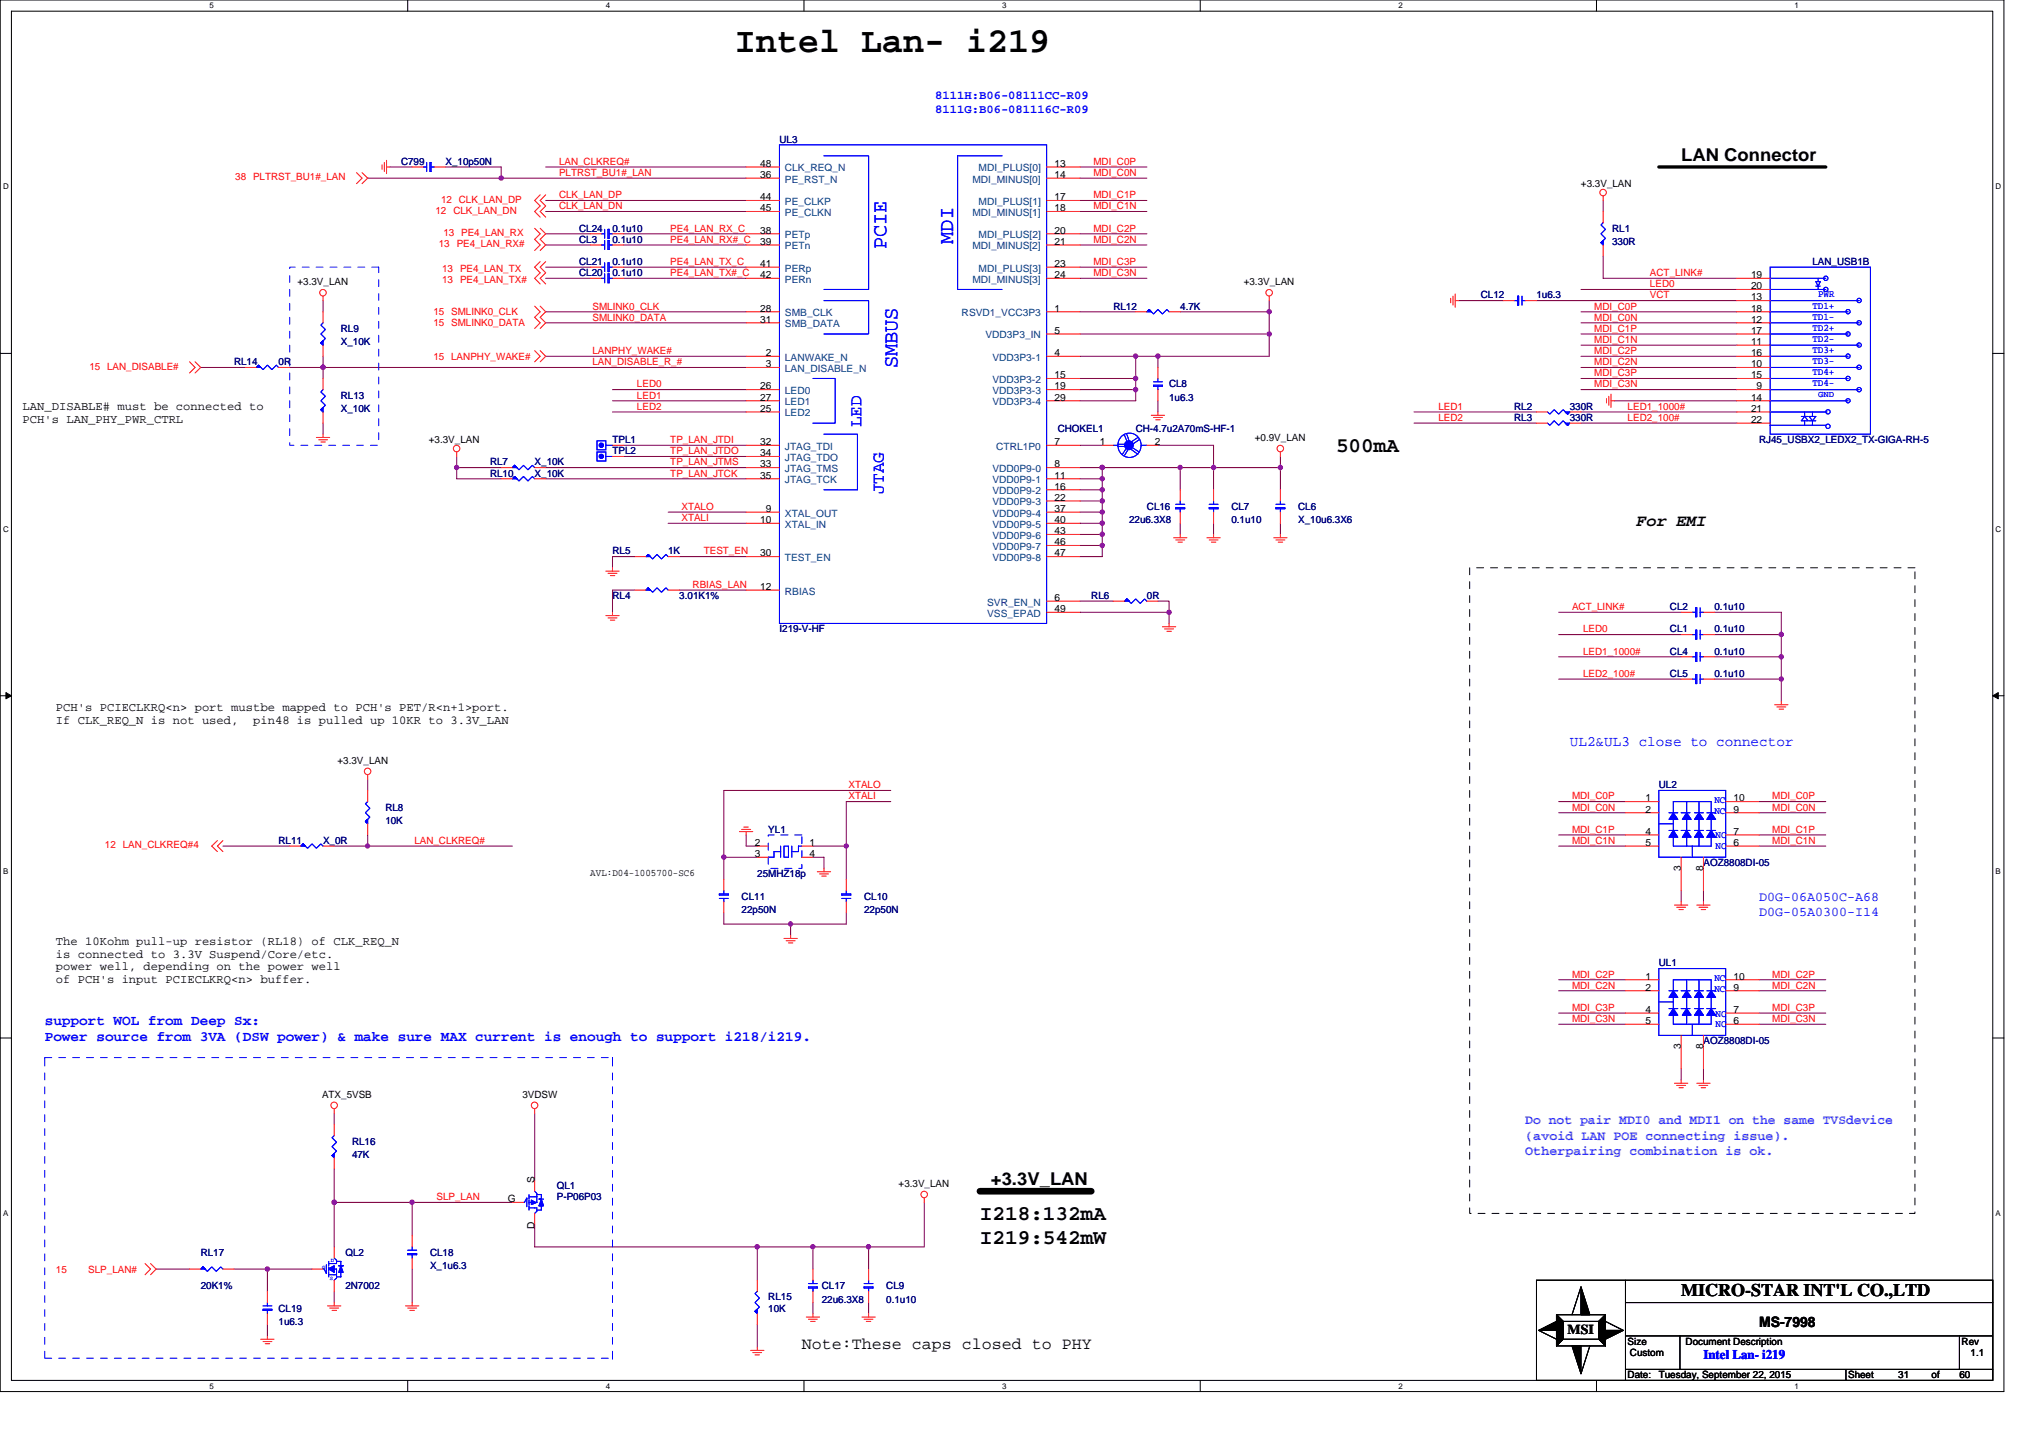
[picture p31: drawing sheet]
<svg xmlns="http://www.w3.org/2000/svg" width="297mm" height="210mm" viewBox="0 0 297 210" stroke-linecap="round" stroke-linejoin="round" font-family="sans-serif">
<defs><g id="words">
<text font-size="5.2" x="107.3" y="7.6">Intel Lan- i219</text>
<g font-size="3.1" fill="#00f">
<text x="139.2" y="35.6" transform="rotate(-90 139.2 35.6)">MDI</text>
<text x="129.5" y="36.4" transform="rotate(-90 129.5 36.4)">PCIE</text>
<text x="131.1" y="53.8" transform="rotate(-90 131.1 53.8)">SMBUS</text>
</g>
<g font-size="3.1">
<text x="195.1" y="66">500mA</text>
<text x="143.1" y="178.2">I218:132mA</text>
<text x="143.1" y="181.7">I219:542mW</text>
</g>
<g font-size="2.6">
<text x="245.5" y="23.5">LAN Connector</text>
<text x="144.7" y="173.1">+3.3V_LAN</text>
<text x="245.5" y="189.3">MICRO-STAR INT'L CO.,LTD</text>
</g>
<g font-size="2.6" fill="#00f">
<text x="125.8" y="62.4" transform="rotate(-90 125.8 62.4)">LED</text>
<text x="129" y="72.2" transform="rotate(-90 129 72.2)">JTAG</text>
</g>
<g font-size="2.4">
<text x="239" y="76.9">For EMI</text>
<text x="117.1" y="197">Note:These caps closed to PHY</text>
</g>
<g font-size="2.1" fill="#00f">
<text x="229.3" y="109">UL2&amp;UL3 close to connector</text>
<text x="6.5" y="149.7">support WOL from Deep Sx:</text>
<text x="6.5" y="152.1">Power source from 3VA (DSW power) &amp; make sure MAX current is enough to support i218/i219.</text>
</g>
<text font-size="2.1" x="256.9" y="193.8">MS-7998</text>
<text font-size="2" x="228.9" y="194.8">MSI</text>
<g font-size="1.9" fill="#00f">
<text x="256.9" y="131.6">D0G-06A050C-A68</text>
<text x="256.9" y="133.7">D0G-05A0300-I14</text>
<text x="248.8" y="198.5">Intel Lan- i219</text>
</g>
<g font-size="1.9" fill="#8000ff">
<text x="222.8" y="164.2">Do not pair MDI0 and MDI1 on the same TVSdevice</text>
<text x="222.8" y="166.4">(avoid LAN POE connecting issue).</text>
<text x="222.8" y="168.6">Otherpairing combination is ok.</text>
</g>
<g font-size="1.8" fill="#00f">
<text x="136.6" y="14.5">8111H:B06-08111CC-R09</text>
<text x="136.6" y="16.5">8111G:B06-081116C-R09</text>
</g>
<g font-size="1.8">
<text x="3.3" y="59.9">LAN_DISABLE# must be connected to</text>
<text x="3.3" y="61.8">PCH's LAN_PHY_PWR_CTRL</text>
<text x="8.2" y="103.8">PCH's PCIECLKRQ&lt;n&gt; port mustbe mapped to PCH's PET/R&lt;n+1&gt;port.</text>
<text x="8.2" y="105.7">If CLK_REQ_N is not used,</text>
<text x="37" y="105.7">pin48 is pulled up 10KR to 3.3V_LAN</text>
<text x="8.2" y="137.9">The 10Kohm pull-up resistor (RL18) of CLK_REQ_N</text>
<text x="8.2" y="139.8">is connected to 3.3V Suspend/Core/etc.</text>
<text x="8.2" y="141.7">power well, depending on the power well</text>
<text x="8.2" y="143.6">of PCH's input PCIECLKRQ&lt;n&gt; buffer.</text>
</g>
<g font-size="1.5" fill="#000080">
<text x="113.8" y="20.8">UL3</text>
<text x="58.6" y="24.1">C799</text>
<text x="65.1" y="24.1">X_10p50N</text>
<text x="84.6" y="33.8">CL24</text>
<text x="84.6" y="35.5">CL3</text>
<text x="89.4" y="33.8">0.1u10</text>
<text x="89.4" y="35.5">0.1u10</text>
<text x="235.4" y="33.8">RL1</text>
<text x="235.4" y="35.8">330R</text>
<text x="84.6" y="38.7">CL21</text>
<text x="84.6" y="40.3">CL20</text>
<text x="89.4" y="38.7">0.1u10</text>
<text x="89.4" y="40.3">0.1u10</text>
<text x="264.7" y="38.7">LAN_USB1B</text>
<text x="162.6" y="45.2">RL12</text>
<text x="172.4" y="45.2">4.7K</text>
<text x="216.3" y="43.6">CL12</text>
<text x="224.4" y="43.6">1u6.3</text>
<text x="34.2" y="53.3">RL14</text>
<text x="40.7" y="53.3">0R</text>
<text x="49.8" y="48.5">RL9</text>
<text x="49.8" y="50.4">X_10K</text>
<text x="49.8" y="58.2">RL13</text>
<text x="170.7" y="56.6">CL8</text>
<text x="170.7" y="58.5">1u6.3</text>
<text x="221.1" y="59.8">RL2</text>
<text x="229.3" y="59.8">330R</text>
<text x="49.8" y="60.2">X_10K</text>
<text x="89.4" y="64.7">TPL1</text>
<text x="154.5" y="63.1">CHOKEL1</text>
<text x="165.9" y="63.1">CH-4.7u2A70mS-HF-1</text>
<text x="221.1" y="61.5">RL3</text>
<text x="229.3" y="61.5">330R</text>
<text x="256.9" y="64.7">RJ45_USBX2_LEDX2_TX-GIGA-RH-5</text>
<text x="71.6" y="68">RL7</text>
<text x="71.6" y="69.6">RL10</text>
<text x="78.1" y="68">X_10K</text>
<text x="78.1" y="69.6">X_10K</text>
<text x="89.4" y="66.3">TPL2</text>
<text x="164.9" y="76.4">22u6.3X8</text>
<text x="167.5" y="74.5">CL16</text>
<text x="179.8" y="74.5">CL7</text>
<text x="179.8" y="76.4">0.1u10</text>
<text x="189.6" y="74.5">CL6</text>
<text x="189.6" y="76.4">X_10u6.3X6</text>
<text x="89.4" y="81">RL5</text>
<text x="97.6" y="81">1K</text>
<text x="89.4" y="87.5">RL4</text>
<text x="99.2" y="87.5">3.01K1%</text>
<text x="159.4" y="87.5">RL6</text>
<text x="167.5" y="87.5">0R</text>
<text x="243.9" y="89.1">CL2</text>
<text x="250.4" y="89.1">0.1u10</text>
<text x="113.8" y="92.4">I219-V-HF</text>
<text x="243.9" y="92.4">CL1</text>
<text x="243.9" y="95.6">CL4</text>
<text x="250.4" y="92.4">0.1u10</text>
<text x="250.4" y="95.6">0.1u10</text>
<text x="243.9" y="98.8">CL5</text>
<text x="250.4" y="98.8">0.1u10</text>
<text x="56.3" y="118.4">RL8</text>
<text x="242.2" y="115.1">UL2</text>
<text x="40.7" y="123.2">RL11</text>
<text x="47.2" y="123.2">X_0R</text>
<text x="56.3" y="120.3">10K</text>
<text x="112.2" y="121.6">YL1</text>
<text x="108.3" y="131.4">CL11</text>
<text x="110.6" y="128.1">25MHZ18p</text>
<text x="126.2" y="131.4">CL10</text>
<text x="248.8" y="126.5">AOZ8808DI-05</text>
<text x="108.3" y="133.3">22p50N</text>
<text x="126.2" y="133.3">22p50N</text>
<text x="242.2" y="141.1">UL1</text>
<text x="248.8" y="152.5">AOZ8808DI-05</text>
<text x="51.4" y="167.1">RL16</text>
<text x="51.4" y="169.1">47K</text>
<text x="81.3" y="173.6">QL1</text>
<text x="81.3" y="175.3">P-P06P03</text>
<text x="29.3" y="183.4">RL17</text>
<text x="50.4" y="183.4">QL2</text>
<text x="62.8" y="183.4">CL18</text>
<text x="62.8" y="185.3">X_1u6.3</text>
<text x="29.3" y="188.3">20K1%</text>
<text x="40.7" y="191.5">CL19</text>
<text x="50.4" y="188.3">2N7002</text>
<text x="112.2" y="189.9">RL15</text>
<text x="112.2" y="191.5">10K</text>
<text x="120" y="188.3">CL17</text>
<text x="120" y="190.2">22u6.3X8</text>
<text x="129.4" y="188.3">CL9</text>
<text x="129.4" y="190.2">0.1u10</text>
<text x="40.7" y="193.5">1u6.3</text>
</g>
<g font-size="1.5" fill="#f00">
<text x="34.3" y="26.4">38 PLTRST_BU1#_LAN</text>
<text x="64.4" y="29.6">12 CLK_LAN_DP</text>
<text x="81.6" y="25.7">PLTRST_BU1#_LAN</text>
<text x="81.6" y="29">CLK_LAN_DP</text>
<text x="81.6" y="24.1">LAN_CLKREQ#</text>
<text x="159.7" y="29">MDI_C1P</text>
<text x="159.7" y="24.1">MDI_C0P</text>
<text x="159.7" y="25.7">MDI_C0N</text>
<text x="63.6" y="31.2">12 CLK_LAN_DN</text>
<text x="64.7" y="34.5">13 PE4_LAN_RX</text>
<text x="81.6" y="30.6">CLK_LAN_DN</text>
<text x="97.9" y="33.8">PE4_LAN_RX_C</text>
<text x="97.9" y="35.5">PE4_LAN_RX#_C</text>
<text x="159.7" y="33.8">MDI_C2P</text>
<text x="159.7" y="30.6">MDI_C1N</text>
<text x="159.7" y="35.5">MDI_C2N</text>
<text x="64.1" y="36.1">13 PE4_LAN_RX#</text>
<text x="64.6" y="41.3">13 PE4_LAN_TX#</text>
<text x="64.6" y="39.7">13 PE4_LAN_TX</text>
<text x="97.9" y="38.7">PE4_LAN_TX_C</text>
<text x="97.9" y="40.3">PE4_LAN_TX#_C</text>
<text x="159.7" y="38.7">MDI_C3P</text>
<text x="159.7" y="40.3">MDI_C3N</text>
<text x="241" y="40.3">ACT_LINK#</text>
<text x="241" y="42">LED0</text>
<text x="63.3" y="46">15 SMLINK0_CLK</text>
<text x="63.3" y="47.6">15 SMLINK0_DATA</text>
<text x="86.5" y="45.2">SMLINK0_CLK</text>
<text x="86.5" y="46.8">SMLINK0_DATA</text>
<text x="232.8" y="45.2">MDI_C0P</text>
<text x="232.8" y="46.8">MDI_C0N</text>
<text x="241" y="43.6">VCT</text>
<text x="13.1" y="54">15 LAN_DISABLE#</text>
<text x="63.3" y="52.5">15 LANPHY_WAKE#</text>
<text x="86.5" y="53.3">LAN_DISABLE_R_#</text>
<text x="86.5" y="51.7">LANPHY_WAKE#</text>
<text x="232.8" y="51.7">MDI_C2P</text>
<text x="232.8" y="48.5">MDI_C1P</text>
<text x="232.8" y="50.1">MDI_C1N</text>
<text x="232.8" y="53.3">MDI_C2N</text>
<text x="93" y="56.6">LED0</text>
<text x="93" y="59.8">LED2</text>
<text x="93" y="58.2">LED1</text>
<text x="210.1" y="59.8">LED1</text>
<text x="232.8" y="54.9">MDI_C3P</text>
<text x="232.8" y="56.6">MDI_C3N</text>
<text x="237.7" y="59.8">LED1_1000#</text>
<text x="97.9" y="64.7">TP_LAN_JTDI</text>
<text x="210.1" y="61.5">LED2</text>
<text x="237.7" y="61.5">LED2_100#</text>
<text x="97.9" y="69.6">TP_LAN_JTCK</text>
<text x="97.9" y="66.3">TP_LAN_JTDO</text>
<text x="97.9" y="68">TP_LAN_JTMS</text>
<text x="99.5" y="74.5">XTALO</text>
<text x="99.5" y="76.1">XTALI</text>
<text x="102.8" y="81">TEST_EN</text>
<text x="101.2" y="85.9">RBIAS_LAN</text>
<text x="229.6" y="89.1">ACT_LINK#</text>
<text x="231.2" y="92.4">LED0</text>
<text x="231.2" y="95.6">LED1_1000#</text>
<text x="231.2" y="98.8">LED2_100#</text>
<text x="123.9" y="116.7">XTALI</text>
<text x="123.9" y="115.1">XTALO</text>
<text x="229.6" y="116.7">MDI_C0P</text>
<text x="229.6" y="118.4">MDI_C0N</text>
<text x="258.8" y="116.7">MDI_C0P</text>
<text x="258.8" y="118.4">MDI_C0N</text>
<text x="15.3" y="123.9">12 LAN_CLKREQ#4</text>
<text x="60.5" y="123.2">LAN_CLKREQ#</text>
<text x="229.6" y="121.6">MDI_C1P</text>
<text x="229.6" y="123.2">MDI_C1N</text>
<text x="258.8" y="121.6">MDI_C1P</text>
<text x="258.8" y="123.2">MDI_C1N</text>
<text x="229.6" y="142.7">MDI_C2P</text>
<text x="258.8" y="142.7">MDI_C2P</text>
<text x="229.6" y="144.4">MDI_C2N</text>
<text x="229.6" y="147.6">MDI_C3P</text>
<text x="229.6" y="149.2">MDI_C3N</text>
<text x="258.8" y="144.4">MDI_C2N</text>
<text x="258.8" y="147.6">MDI_C3P</text>
<text x="258.8" y="149.2">MDI_C3N</text>
<text x="63.8" y="175.3">SLP_LAN</text>
<text x="8.2" y="185.8">15</text>
<text x="12.9" y="185.8">SLP_LAN#</text>
</g>
<g font-size="1.5">
<text x="111" y="24.4">48</text>
<text x="111" y="26">36</text>
<text x="111" y="29.3">44</text>
<text x="154" y="24.4">13</text>
<text x="154" y="29.3">17</text>
<text x="154" y="26">14</text>
<text x="230.9" y="27.3">+3.3V_LAN</text>
<text x="111" y="30.9">45</text>
<text x="111" y="34.1">38</text>
<text x="111" y="35.8">39</text>
<text x="154" y="34.1">20</text>
<text x="154" y="30.9">18</text>
<text x="154" y="35.8">21</text>
<text x="43.5" y="41.6">+3.3V_LAN</text>
<text x="111" y="39">41</text>
<text x="111" y="40.6">42</text>
<text x="154" y="39">23</text>
<text x="154" y="40.6">24</text>
<text x="181.6" y="41.6">+3.3V_LAN</text>
<text x="255.7" y="40.6">19</text>
<text x="111" y="45.5">28</text>
<text x="111" y="47.1">31</text>
<text x="154" y="45.5">1</text>
<text x="255.7" y="42.2">20</text>
<text x="255.7" y="47.1">12</text>
<text x="255.7" y="43.9">13</text>
<text x="255.7" y="45.5">18</text>
<text x="111.9" y="53.6">3</text>
<text x="111.9" y="52">2</text>
<text x="154" y="52">4</text>
<text x="154" y="48.7">5</text>
<text x="255.7" y="53.6">10</text>
<text x="255.7" y="50.4">11</text>
<text x="255.7" y="52">16</text>
<text x="255.7" y="48.7">17</text>
<text x="111" y="56.9">26</text>
<text x="111" y="58.5">27</text>
<text x="154" y="55.2">15</text>
<text x="154" y="56.9">19</text>
<text x="154" y="58.5">29</text>
<text x="255.7" y="58.5">14</text>
<text x="255.7" y="55.2">15</text>
<text x="256.5" y="56.9">9</text>
<text x="62.6" y="64.7">+3.3V_LAN</text>
<text x="111" y="60.1">25</text>
<text x="111" y="65">32</text>
<text x="154" y="65">7</text>
<text x="160.6" y="65">1</text>
<text x="168.6" y="65">2</text>
<text x="183.3" y="64.4">+0.9V_LAN</text>
<text x="255.7" y="60.1">21</text>
<text x="255.7" y="61.8">22</text>
<text x="111" y="66.6">34</text>
<text x="111" y="68.3">33</text>
<text x="111" y="69.9">35</text>
<text x="154" y="69.9">11</text>
<text x="154" y="71.5">16</text>
<text x="154" y="68.3">8</text>
<text x="111" y="76.4">10</text>
<text x="111.9" y="74.8">9</text>
<text x="154" y="74.8">37</text>
<text x="154" y="76.4">40</text>
<text x="154" y="73.1">22</text>
<text x="111" y="81.3">30</text>
<text x="154" y="81.3">47</text>
<text x="154" y="79.6">46</text>
<text x="154" y="78">43</text>
<text x="111" y="86.1">12</text>
<text x="154" y="87.8">6</text>
<text x="154" y="89.4">49</text>
<text x="49.3" y="111.5">+3.3V_LAN</text>
<text x="240.3" y="117">1</text>
<text x="240.3" y="118.7">2</text>
<text x="253.1" y="118.7">9</text>
<text x="253.1" y="117">10</text>
<text x="110.2" y="123.5">2</text>
<text x="110.2" y="125.2">3</text>
<text x="118.2" y="123.5">1</text>
<text x="118.2" y="125.2">4</text>
<text x="240.3" y="121.9">4</text>
<text x="240.3" y="123.5">5</text>
<text x="253.1" y="123.5">6</text>
<text x="253.1" y="121.9">7</text>
<text x="86.2" y="128">AVL:D04-1005700-SC6</text>
<text x="245.5" y="127.1" transform="rotate(-90 245.5 127.1)">3</text>
<text x="248.7" y="127.1" transform="rotate(-90 248.7 127.1)">8</text>
<text x="240.3" y="143">1</text>
<text x="253.1" y="143">10</text>
<text x="240.3" y="147.9">4</text>
<text x="240.3" y="144.7">2</text>
<text x="240.3" y="149.5">5</text>
<text x="253.1" y="149.5">6</text>
<text x="253.1" y="147.9">7</text>
<text x="253.1" y="144.7">9</text>
<text x="245.5" y="153.2" transform="rotate(-90 245.5 153.2)">3</text>
<text x="248.7" y="153.2" transform="rotate(-90 248.7 153.2)">8</text>
<text x="47" y="160.3">ATX_5VSB</text>
<text x="76.3" y="160.3">3VDSW</text>
<text x="78.1" y="172.8" transform="rotate(-90 78.1 172.8)">S</text>
<text x="131.2" y="173.3">+3.3V_LAN</text>
<text x="74.1" y="175.6">G</text>
<text x="78.1" y="179.4" transform="rotate(-90 78.1 179.4)">D</text>
<text x="237.7" y="196.4">Size</text>
<text x="246.2" y="196.4">Document Description</text>
<text x="286.5" y="196.4">Rev</text>
<text x="237.7" y="201.3">Date:</text>
<text x="238" y="198">Custom</text>
<text x="242.2" y="201.3">Tuesday, September 22, 2015</text>
<text x="269.9" y="201.3">Sheet</text>
<text x="277.2" y="201.3">31</text>
<text x="282.1" y="201.3">of</text>
<text x="286.1" y="201.3">60</text>
<text x="287.8" y="198">1.1</text>
</g>
<g font-size="1.5" fill="#004080">
<text x="114.6" y="25">CLK_REQ_N</text>
<text x="114.6" y="26.7">PE_RST_N</text>
<text x="114.6" y="29.9">PE_CLKP</text>
<text x="142" y="26.7">MDI_MINUS[0]</text>
<text x="142.9" y="25">MDI_PLUS[0]</text>
<text x="142.9" y="29.9">MDI_PLUS[1]</text>
<text x="114.6" y="31.5">PE_CLKN</text>
<text x="114.6" y="34.8">PETp</text>
<text x="142" y="31.5">MDI_MINUS[1]</text>
<text x="142.9" y="34.8">MDI_PLUS[2]</text>
<text x="114.6" y="36.4">PETn</text>
<text x="114.6" y="39.7">PERp</text>
<text x="114.6" y="41.3">PERn</text>
<text x="142" y="36.4">MDI_MINUS[2]</text>
<text x="142" y="41.3">MDI_MINUS[3]</text>
<text x="142.9" y="39.7">MDI_PLUS[3]</text>
<text x="114.6" y="46.2">SMB_CLK</text>
<text x="114.6" y="47.8">SMB_DATA</text>
<text x="140.4" y="46.2">RSVD1_VCC3P3</text>
<text x="114.6" y="52.7">LANWAKE_N</text>
<text x="143.9" y="49.4">VDD3P3_IN</text>
<text x="144.9" y="52.7">VDD3P3-1</text>
<text x="114.6" y="54.3">LAN_DISABLE_N</text>
<text x="114.6" y="57.6">LED0</text>
<text x="114.6" y="59.2">LED1</text>
<text x="144.9" y="55.9">VDD3P3-2</text>
<text x="144.9" y="57.6">VDD3P3-3</text>
<text x="144.9" y="59.2">VDD3P3-4</text>
<text x="114.6" y="60.8">LED2</text>
<text x="114.6" y="65.7">JTAG_TDI</text>
<text x="145.5" y="65.7">CTRL1P0</text>
<text x="114.6" y="67.3">JTAG_TDO</text>
<text x="114.6" y="68.9">JTAG_TMS</text>
<text x="114.6" y="70.6">JTAG_TCK</text>
<text x="144.9" y="70.6">VDD0P9-1</text>
<text x="144.9" y="68.9">VDD0P9-0</text>
<text x="114.6" y="75.4">XTAL_OUT</text>
<text x="114.6" y="77.1">XTAL_IN</text>
<text x="144.9" y="75.4">VDD0P9-4</text>
<text x="144.9" y="77.1">VDD0P9-5</text>
<text x="144.9" y="73.8">VDD0P9-3</text>
<text x="144.9" y="72.2">VDD0P9-2</text>
<text x="114.6" y="81.9">TEST_EN</text>
<text x="144.9" y="81.9">VDD0P9-8</text>
<text x="144.9" y="80.3">VDD0P9-7</text>
<text x="144.9" y="78.7">VDD0P9-6</text>
<text x="114.6" y="86.8">RBIAS</text>
<text x="144.2" y="88.4">SVR_EN_N</text>
<text x="144.2" y="90.1">VSS_EPAD</text>
</g>
<g font-size="1.5" fill="#00f">
<text x="264.7" y="45.1">TD1+</text>
<text x="264.7" y="46.7">TD1-</text>
<text x="265.5" y="43.4">PWR</text>
<text x="264.7" y="48.3">TD2+</text>
<text x="264.7" y="53.2">TD3-</text>
<text x="264.7" y="49.9">TD2-</text>
<text x="264.7" y="51.6">TD3+</text>
<text x="264.7" y="56.4">TD4-</text>
<text x="264.7" y="54.8">TD4+</text>
<text x="250.4" y="117.2">NC</text>
<text x="250.4" y="118.9">NC</text>
<text x="250.5" y="122.4">NC</text>
<text x="250.5" y="123.9">NC</text>
<text x="250.4" y="143.3">NC</text>
<text x="250.4" y="144.9">NC</text>
<text x="250.5" y="148.4">NC</text>
<text x="250.5" y="149.9">NC</text>
</g>
<text font-size="1.3" fill="#00f" x="265.5" y="57.9">GND</text>
<g font-size="1.2">
<text x="30.6" y="1.2">5</text>
<text x="88.5" y="1.2">4</text>
<text x="146.3" y="1.2">3</text>
<text x="204.2" y="1.2">2</text>
<text x="262.1" y="1.2">1</text>
<text x=".5" y="27.6">D</text>
<text x="291.4" y="27.6">D</text>
<text x=".5" y="77.6">C</text>
<text x="291.4" y="77.6">C</text>
<text x=".5" y="127.6">B</text>
<text x="291.4" y="127.6">B</text>
<text x=".5" y="177.6">A</text>
<text x="291.4" y="177.6">A</text>
<text x="30.6" y="202.8">5</text>
<text x="88.5" y="202.8">4</text>
<text x="146.3" y="202.8">3</text>
<text x="204.2" y="202.8">2</text>
<text x="262.1" y="202.8">1</text>
</g>
<g font-size=".8" fill="#00f">
<text x="47" y="185.3">G</text>
<text x="48.3" y="184.3">D</text>
<text x="48.2" y="186.9">S</text>
</g>
</g></defs>
<path d="M0 0h292.6v203.2h-292.6zM1.7 1.6h289.3v200h-289.3z" fill="none" stroke="#000" stroke-width=".15"/>
<g fill="#fff">
<path d="M30.6 .2h.6v1.3h-.6z"/>
<path d="M30.6 201.8h.6v1.3h-.6z"/>
</g>
<path d="M59.5 0v1.6M59.5 201.6v1.6" fill="none" stroke="#000" stroke-width=".15"/>
<g fill="#fff">
<path d="M88.5 .2h.6v1.3h-.6z"/>
<path d="M88.5 201.8h.6v1.3h-.6z"/>
</g>
<path d="M117.4 0v1.6M117.4 201.6v1.6" fill="none" stroke="#000" stroke-width=".15"/>
<g fill="#fff">
<path d="M146.3 .2h.7v1.3h-.7z"/>
<path d="M146.3 201.8h.7v1.3h-.7z"/>
</g>
<path d="M175.3 0v1.6M175.3 201.6v1.6" fill="none" stroke="#000" stroke-width=".15"/>
<g fill="#fff">
<path d="M204.2 .2h.6v1.3h-.6z"/>
<path d="M204.2 201.8h.6v1.3h-.6z"/>
</g>
<path d="M233.1 0v1.6M233.1 201.6v1.6" fill="none" stroke="#000" stroke-width=".15"/>
<g fill="#fff">
<path d="M262.1 .2h.6v1.3h-.6z"/>
<path d="M262.1 201.8h.6v1.3h-.6z"/>
<path d="M.5 26.6h.8v1.3h-.8z"/>
<path d="M291.4 26.6h.9v1.3h-.9z"/>
<path d="M.5 76.6h.8v1.3h-.8z"/>
<path d="M291.4 76.6h.9v1.3h-.9z"/>
</g>
<path d="M0 51.6h1.7M291 51.6h1.6" fill="none" stroke="#000" stroke-width=".15"/>
<g fill="#fff">
<path d="M.5 126.6h.7v1.3h-.7z"/>
<path d="M291.4 126.6h.8v1.3h-.8z"/>
</g>
<path d="M0 101.6h1.7M291 101.6h1.6" fill="none" stroke="#000" stroke-width=".15"/>
<path d="M.9 101.1l.8 .5-.8 .4zM291 101.6l.8-.5v.9z" fill="#000" stroke="#000" stroke-width=".15"/>
<g fill="#fff">
<path d="M.5 176.6h.7v1.2h-.7z"/>
<path d="M291.4 176.6h.8v1.2h-.8z"/>
</g>
<g fill="none" stroke="#000" stroke-width=".15">
<path d="M0 151.6h1.7M291 151.6h1.6M224.4 186.9h66.6v14.7h-66.6zM224.7 194.3l2.6 1.3M227.3 192h7.2v4.5h-7.2zM227.3 192l1 1M228.3 193h5.2v2.6h-5.2zM228.3 195.6l-1 .9M230.9 187.9l-1.3 4.1M232.2 196.5l-1.3 4.1M233.5 195.6l1 .9M234.5 193l2.6 1.3"/>
<path d="M234.5 192l-1 1M237.4 190.2h53.6M237.4 186.9v14.7M237.4 200h53.6M237.4 195.1h53.6M245.3 195.1v4.9M269.6 200v1.6M286.1 195.1v4.9"/>
</g>
<g fill="none" stroke="#800040" stroke-width=".15">
<path d="M53.7 26h19.5M56.9 24.4h3.3M65.1 24.4h8.1v1.6M73.2 26h35.8M79.7 29.3h29.3M79.7 30.9h29.3M79.7 24.4h29.3M79.7 34.1h6.5M79.7 35.8h6.5M79.7 39h6.5M91.1 34.1h17.9M91.1 35.8h17.9"/>
<path d="M91.1 39h17.9M157.7 34.1h9.8M157.7 29.3h9.8M157.7 30.9h9.8M157.7 24.4h9.8M157.7 26h9.8M157.7 35.8h9.8M157.7 39h9.8M234.1 37.4v3.2h19.5M234.1 29.3v1.6M29.3 53.7h6.5M42.3 53.7h4.9"/>
<path d="M47.2 53.7h61.8M47.2 43.9v1.6M47.2 53.7v1.6M47.2 52v1.7M79.7 45.5h29.3M79.7 47.1h29.3M79.7 52h29.3M79.7 40.6h6.5M89.4 56.9h19.6M89.4 58.5h19.6M91.1 40.6h17.9M157.7 40.6h9.8"/>
<path d="M157.7 45.5h8.2M157.7 52h8.2M157.7 55.3h8.2M157.7 56.9h8.2M157.7 48.8h27.7M165.9 52h3.2M165.9 52v3.3M165.9 56.9v1.6h-8.2M165.9 55.3v1.6M169.1 52v1.7M169.1 58.5v1.7M172.4 45.5h13"/>
<path d="M185.4 45.5v3.3M185.4 43.9v1.6M185.4 48.8v3.2h-16.3M213 43.9h6.5M224.4 43.9h29.2M230.9 42.3h22.7M230.9 52h22.7M230.9 45.5h22.7M230.9 48.8h22.7M230.9 50.4h22.7M230.9 47.1h22.7M230.9 53.7h22.7"/>
<path d="M230.9 55.3h22.7M230.9 56.9h22.7M235.8 58.5h17.8M47.2 61.8v1.6M66.7 68.3h6.5M66.7 68.3v1.6h6.5M66.7 66.7v1.6M79.7 69.9h29.3M79.7 68.3h29.3M89.4 60.2h19.6M91.1 66.7h17.9M91.1 65h17.9"/>
<path d="M97.6 74.8h11.4M97.6 76.4h11.4M157.7 65h3.3M157.7 68.3h3.3M157.7 78h3.3M157.7 79.7h3.3M157.7 76.4h3.3M157.7 71.5h3.3M157.7 73.2h3.3M157.7 74.8h3.3M157.7 69.9h3.3M161 68.3h11.4"/>
<path d="M161 79.7v1.6h-3.3M161 73.2v1.6M161 71.5v1.7M161 78v1.7M161 69.9v1.6M161 74.8v1.6M161 68.3v1.6M161 76.4v1.6M169.1 65h8.1v6.5M172.4 68.3v3.2M172.4 76.4v1.6M172.4 68.3h14.6"/>
<path d="M177.2 76.4v1.6M187 66.7v1.6M187 68.3v3.2M187 76.4v1.6M206.5 61.8h17.9M206.5 60.2h17.9M230.9 60.2h22.7M230.9 61.8h22.7M92.7 81.3h-3.3v1.6M92.7 86.2h-3.3v3.2M99.2 81.3h9.8M99.2 86.2h9.8"/>
<path d="M157.7 89.4h13M157.7 87.8h4.9M169.1 87.8h1.6v1.6M170.7 89.4v1.6M227.6 92.7h17.9M227.6 95.9h17.9M227.6 99.2h17.9M227.6 89.4h17.9M250.4 89.4h9.7v3.3M250.4 92.7h9.7M250.4 95.9h9.7M250.4 99.2h9.7"/>
<path d="M260.1 99.2v3.2M260.1 92.7v6.5M53.7 113.8v1.6M130.1 117.1h-6.5v6.4M130.1 115.4h-24.4v9.8h4.9M227.6 117.1h9.8M227.6 118.7h9.8M256.9 117.1h9.7M256.9 118.7h9.7M32.6 123.5h9.7M53.7 121.9v1.6h-4.9M53.7 123.5h21.1"/>
<path d="M105.7 125.2v3.2M105.7 133.3v1.6h9.8M109 121.9v1.6h1.6M115.5 134.9v1.6M118.7 123.5h4.9M118.7 125.2h1.6v1.6M123.6 123.5v4.9M123.6 133.3v1.6h-8.1M227.6 121.9h9.8M227.6 123.5h9.8M245.5 130v1.7M248.8 130v1.7"/>
<path d="M256.9 121.9h9.7M256.9 123.5h9.7M227.6 144.7h9.8M227.6 143.1h9.8M227.6 147.9h9.8M227.6 149.6h9.8M245.5 156.1v1.6M248.8 156.1v1.6M256.9 143.1h9.7M256.9 144.7h9.7M256.9 147.9h9.7M256.9 149.6h9.7"/>
<path d="M48.8 175.6h11.4M48.8 170.7v4.9M48.8 175.6v6.5M48.8 162.6v1.6M60.2 175.6v4.8M60.2 175.6h14.6M78.1 178.8v3.3h32.5M78.1 162.6v9.7M135 175.6v6.5h-8.2M22.8 185.3h4.9M34.2 185.3h4.8M39 193.4v1.7"/>
<path d="M39 185.3v3.3M39 185.3h6.6M48.8 188.6v1.6M60.2 185.3v4.9M110.6 193.4v3.3M110.6 182.1v4.8M110.6 182.1h8.1M118.7 182.1h8.1M118.7 182.1v3.2M118.7 190.2v1.6M126.8 182.1v3.2M126.8 190.2v1.6"/>
</g>
<g fill="#f0f" stroke="#f0f" stroke-width=".15">
<circle cx="260.1" cy="95.9" r=".32"/>
<circle cx="260.1" cy="99.2" r=".31"/>
<circle cx="260.1" cy="92.6" r=".32"/>
<circle cx="48.8" cy="175.6" r=".32"/>
<circle cx="60.2" cy="175.6" r=".32"/>
<circle cx="39" cy="185.3" r=".32"/>
<circle cx="118.7" cy="182.1" r=".32"/>
<circle cx="126.8" cy="182.1" r=".32"/>
<circle cx="110.6" cy="182.1" r=".32"/>
<circle cx="53.7" cy="123.5" r=".31"/>
<circle cx="123.6" cy="123.5" r=".31"/>
<circle cx="105.7" cy="125.2" r=".32"/>
<circle cx="115.4" cy="134.9" r=".32"/>
<circle cx="185.4" cy="45.5" r=".32"/>
<circle cx="170.7" cy="89.4" r=".32"/>
<circle cx="161" cy="68.3" r=".32"/>
<circle cx="66.7" cy="68.3" r=".32"/>
<circle cx="185.4" cy="48.8" r=".32"/>
<circle cx="165.8" cy="55.3" r=".32"/>
<circle cx="165.8" cy="52" r=".32"/>
<circle cx="169.1" cy="52" r=".32"/>
<circle cx="161" cy="78" r=".32"/>
<circle cx="165.8" cy="56.9" r=".32"/>
<circle cx="161" cy="79.6" r=".32"/>
<circle cx="161" cy="76.4" r=".32"/>
<circle cx="172.3" cy="68.3" r=".32"/>
<circle cx="161" cy="71.5" r=".32"/>
<circle cx="161" cy="74.8" r=".31"/>
<circle cx="161" cy="69.9" r=".32"/>
<circle cx="177.2" cy="68.3" r=".32"/>
<circle cx="161" cy="73.1" r=".32"/>
<circle cx="187" cy="68.3" r=".32"/>
<circle cx="73.2" cy="26" r=".31"/>
<circle cx="47.2" cy="53.6" r=".32"/>
</g>
<g fill="none" stroke="#f00" stroke-width=".15">
<path d="M52.1 25.2l.8 .8-.8 .8M52.9 25.2l.8 .8-.8 .8M55.8 24.1v.6M56.1 23.7v1.3M56.4 23.4v2M56.4 24.4h.5M60.2 24.4h1.6M63.4 24.4h1.7M78.1 33.3l.8 .8-.8 .8 .8 .9-.8 .8M78.9 38.2l-.8 .8 .8 .8-.8 .8 .8 .9M78.9 28.4l-.8 .9 .8 .8-.8 .8 .8 .8M78.9 33.3l.8 .8-.8 .8 .8 .9-.8 .8"/>
<path d="M79.7 38.2l-.8 .8 .8 .8-.8 .8 .8 .9M79.7 28.4l-.8 .9 .8 .8-.8 .8 .8 .8M86.2 34.1h1.6M86.2 35.8h1.6M86.2 39h1.6M89.4 34.1h1.7M89.4 35.8h1.7M89.4 39h1.7M109 24.4h4.8M109 34.1h4.8M109 35.8h4.8M109 39h4.8"/>
<path d="M109 26h4.8M109 29.3h4.8M109 30.9h4.8M152.8 24.4h4.9M152.8 34.1h4.9M152.8 35.8h4.9M152.8 39h4.9M152.8 26h4.9M152.8 29.3h4.9M152.8 30.9h4.9M234.1 28.6v.7M234.1 30.9v1.6"/>
<path d="M234.1 35.8v1.6M27.7 52.8l.8 .9-.8 .8M28.5 52.8l.8 .9-.8 .8M35.8 53.7h1.6M40.7 53.7h1.6M47.2 43.2v.7M47.2 45.5v1.6M47.2 50.4v1.6M47.2 55.3v1.6M78.1 44.7l.8 .8-.8 .8 .8 .8-.8 .9M78.1 51.2l.8 .8-.8 .8M78.9 44.7l.8 .8-.8 .8 .8 .8-.8 .9"/>
<path d="M78.9 51.2l.8 .8-.8 .8M86.2 40.6h1.6M89.4 40.6h1.7M109 45.5h4.8M109 53.7h4.8M109 40.6h4.8M109 56.9h4.8M109 47.1h4.8M109 58.5h4.8M109 52h4.8M152.8 45.5h4.9M152.8 40.6h4.9"/>
<path d="M152.8 56.9h4.9M152.8 58.5h4.9M152.8 55.3h4.9M152.8 52h4.9M152.8 48.8h4.9M165.9 45.5h1.6M169.1 53.7v1.6M169.1 56.9v1.6M170.7 45.5h1.7M185.4 43.2v.7M211.9 43.6v.6M212.2 43.2v1.4"/>
<path d="M212.5 42.9v2M212.5 43.9h.5M219.5 43.9h1.6M222.8 43.9h1.6M234.6 58.2v.6M234.9 57.9v1.3M235.3 57.6v1.9M235.3 58.5h.5M253.6 43.9h4.9M253.6 45.5h4.9M253.6 53.7h4.9M253.6 40.6h4.9"/>
<path d="M253.6 42.3h4.9M253.6 56.9h4.9M253.6 50.4h4.9M253.6 47.1h4.9M253.6 58.5h4.9M253.6 55.3h4.9M253.6 52h4.9M253.6 48.8h4.9M46.2 63.9h2M46.5 64.2h1.3M46.9 64.5h.6M47.2 63.4v.5"/>
<path d="M47.2 60.2v1.6M66.7 66v.7M73.2 68.3h1.6M73.2 69.9h1.6M78.1 68.3h1.6M78.1 69.9h1.6M89.4 65h1.7M89.4 66.7h1.7M109 65h4.8M109 60.2h4.8M109 68.3h4.8M109 69.9h4.8"/>
<path d="M109 66.7h4.8M109 74.8h4.8M109 76.4h4.8M152.8 65h4.9M152.8 68.3h4.9M152.8 69.9h4.9M152.8 74.8h4.9M152.8 76.4h4.9M152.8 79.7h4.9M152.8 78h4.9M152.8 73.2h4.9M152.8 71.5h4.9"/>
<path d="M161 65h1.6M167.5 65h1.6M168.1 60.6h2M168.5 61h1.3M168.8 61.3h.6M169.1 60.2v.4M171.4 78.5h1.9M171.7 78.8h1.3M172 79.2h.7M172.4 78v.5M172.4 71.5v1.7M172.4 74.8v1.6"/>
<path d="M176.3 78.5h1.9M176.6 78.8h1.3M176.9 79.2h.7M177.2 71.5v1.7M177.2 74.8v1.6M177.2 78v.5M186 78.5h2M186.3 78.8h1.3M186.7 79.2h.6M187 78v.5M187 66v.7M187 71.5v1.7"/>
<path d="M187 74.8v1.6M224.4 60.2h1.6M224.4 61.8h1.6M229.3 60.2h1.6M229.3 61.8h1.6M253.6 60.2h4.9M253.6 61.8h4.9M88.5 83.4h1.9M88.5 89.9h1.9M88.8 83.7h1.3M88.8 90.2h1.3M89.1 84.1h.7"/>
<path d="M89.1 90.6h.7M89.4 82.9v.5M89.4 89.4v.5M92.7 86.2h1.6M92.7 81.3h1.6M97.6 86.2h1.6M97.6 81.3h1.6M109 86.2h4.8M109 81.3h4.8M152.8 81.3h4.9M152.8 87.8h4.9M152.8 89.4h4.9"/>
<path d="M162.6 87.8h1.6M167.5 87.8h1.6M169.8 91.5h1.9M170.1 91.8h1.3M170.4 92.2h.7M170.7 91v.5M245.5 92.7h1.6M245.5 95.9h1.6M245.5 99.2h1.6M245.5 89.4h1.6M248.8 92.7h1.6M248.8 95.9h1.6"/>
<path d="M248.8 99.2h1.6M248.8 89.4h1.6M53.7 113.1v.7M53.7 115.4v1.7M237.4 117.1h4.8M237.4 118.7h4.8M252 117.1h4.9M252 118.7h4.9M259.2 102.9h1.9M259.5 103.2h1.3M259.8 103.5h.7M260.1 102.4v.5"/>
<path d="M31.7 122.7l-.8 .8 .8 .9M32.6 122.7l-.9 .8 .9 .9M42.3 123.5h1.6M47.2 123.5h1.6M53.7 120.3v1.6M105.7 128.4v1.6M105.7 131.7v1.6M108 121.4h1.9M108.3 121.1h1.3M108.6 120.8h.7M109 121.4v.5M110.6 123.5h1.6"/>
<path d="M110.6 125.2h1.6M114.5 137h1.9M114.8 137.4h1.3M115.1 137.7h.7M115.5 136.5v.5M117.1 123.5h1.6M117.1 125.2h1.6M119.4 127.3h1.9M119.7 127.6h1.3M120 127.9h.7M120.3 126.8v.5M123.6 128.4v1.6"/>
<path d="M123.6 131.7v1.6M237.4 123.5h4.8M237.4 121.9h4.8M244.5 132.2h2M244.9 132.5h1.3M245.2 132.8h.6M245.5 131.7v.5M245.5 125.2v4.8M247.8 132.2h1.9M248.1 132.5h1.3M248.4 132.8h.7M248.8 131.7v.5"/>
<path d="M248.8 125.2v4.8M252 123.5h4.9M252 121.9h4.9M237.4 149.6h4.8M237.4 143.1h4.8M237.4 147.9h4.8M237.4 144.7h4.8M244.5 158.2h2M244.9 158.5h1.3M245.2 158.8h.6M245.5 157.7v.5M245.5 151.2v4.9"/>
<path d="M247.8 158.2h1.9M248.1 158.5h1.3M248.4 158.8h.7M248.8 157.7v.5M248.8 151.2v4.9M252 149.6h4.9M252 143.1h4.9M252 147.9h4.9M252 144.7h4.9M48.8 161.9v.7M48.8 164.2v1.6M48.8 169.1v1.6"/>
<path d="M74.8 175.6h1.7M78.1 161.9v.7M78.1 172.3v1.6M78.1 177.2v1.6M135 174.9v.7M21.2 184.5l.8 .8-.8 .8M22 184.5l.8 .8-.8 .8M27.7 185.3h1.6M32.6 185.3h1.6M38.1 195.6h1.9M38.4 195.9h1.3M38.7 196.2h.7"/>
<path d="M39 195.1v.5M39 188.6v1.6M39 191.8v1.6M45.6 185.3h1.6M47.8 190.7h2M48.2 191h1.3M48.5 191.3h.6M48.8 190.2v.5M48.8 182.1v1.6M48.8 186.9v1.7M59.2 190.7h2M59.5 191h1.4"/>
<path d="M59.9 191.3h.6M60.2 190.2v.5M60.2 180.4v1.7M60.2 183.7v1.6M109.6 197.2h2M109.9 197.5h1.3M110.3 197.8h.6M110.6 196.7v.5M110.6 186.9v1.7M110.6 191.8v1.6M117.7 192.3h2M118.1 192.6h1.3"/>
<path d="M118.4 193h.6M118.7 191.8v.5M118.7 185.3v1.6M118.7 188.6v1.6M125.9 192.3h1.9M126.2 192.6h1.3M126.5 193h.7M126.8 191.8v.5M126.8 185.3v1.6M126.8 188.6v1.6"/>
<circle cx="234.1" cy="28.1" r=".48"/>
<circle cx="47.2" cy="42.7" r=".48"/>
<circle cx="185.3" cy="42.7" r=".48"/>
<circle cx="66.7" cy="65.5" r=".48"/>
<circle cx="187" cy="65.5" r=".48"/>
<circle cx="53.7" cy="112.6" r=".48"/>
<circle cx="48.8" cy="161.4" r=".48"/>
<circle cx="78.1" cy="161.4" r=".48"/>
<circle cx="135" cy="174.4" r=".48"/>
</g>
<g fill="#000" stroke="#000" stroke-width=".15">
<path d="M224.7 194.3l2.6-1.3v1.3zM230.9 187.9l1.3 4.1h-1.3zM234.5 194.3h2.6l-2.6 1.3zM229.6 196.5h1.3v4.1z"/>
<path d="M227.3 192l1 1v2.6l-1 .9z" fill-rule="evenodd"/>
<path d="M227.3 192l1 1v2.6l-1 .9z" fill-rule="evenodd"/>
<path d="M227.3 192l1 1v2.6l-1 .9z" fill-rule="evenodd"/>
<path d="M234.5 192v4.5l-1-.9v-2.6z" fill-rule="evenodd"/>
<path d="M234.5 192v4.5l-1-.9v-2.6z" fill-rule="evenodd"/>
<path d="M234.5 192v4.5l-1-.9v-2.6z" fill-rule="evenodd"/>
</g>
<path d="M242.2 24.4h24.4" fill="none" stroke="#000" stroke-width=".49"/>
<path d="M214.6 82.9h65.1v94.3h-65.1z" fill="none" stroke="#000" stroke-width=".15" stroke-dasharray="1 1 1 1 1 1 1 1"/>
<path d="M42.3 39h13v26h-13zM112.2 121.9h4.9v4.9h-4.9zM6.5 154.4h.1M6.5 154.4h82.9M89.4 154.4h.1M6.5 198.3v-43.9M6.5 198.3h82.9M89.4 198.3h.1M89.4 198.3v-43.9" fill="none" stroke="#00f" stroke-width=".15" stroke-dasharray="1 1 1 1 1 1 1 1"/>
<path d="M143.1 173.9h16.3" fill="none" stroke="#000" stroke-width=".97"/>
<g fill="none" stroke="#00f" stroke-width=".15">
<path d="M61.8 24.4h.5M62.3 23.7v1.3M62.8 23.7h.1v1.3h-.1zM62.9 24.4h.5M87.8 34.1h.5M87.8 35.8h.5M87.8 39h.5M88.3 33.5v1.3M88.3 35.1v1.3M88.3 38.4v1.3M88.3 40v1.3M88.8 33.5h.2v1.3h-.2z"/>
<path d="M88.8 35.1h.2v1.3h-.2zM88.8 38.4h.2v1.3h-.2zM88.8 40h.2v1.3h-.2zM89 34.1h.4M89 35.8h.4M89 39h.4M113.8 21.1h39v69.9h-39zM120.3 22.8h6.5v19.5h-6.5M146.3 22.8h-6.5v19.5h6.5M234.1 32.5l-.3 .4 .7 .6-.7 .6 .7 .7-.7 .6 .3 .4M258.5 39h14.7v24.4h-14.7zM37.4 53.7l.4-.4 .6 .7 .6-.7 .7 .7 .7-.7 .3 .4"/>
<path d="M47.2 47.1l-.3 .4 .6 .6-.6 .7 .6 .6-.6 .7 .3 .3M47.2 56.9l-.3 .3 .6 .7-.6 .6 .6 .7-.6 .6 .3 .4M87.8 40.6h.5M89 40.6h.4M118.7 55.3h3.3v6.5h-3.3M120.3 43.9h6.5v4.9h-6.5M167.5 45.5l.3-.3 .7 .6 .6-.6 .7 .6 .6-.6 .3 .3M168.5 56.2h1.3v.2h-1.3zM168.5 55.8h1.3M169.1 56.4v.5M169.1 55.3v.5M221.1 43.9h.5"/>
<path d="M221.6 43.2h.2v1.4h-.2zM222.3 43.2v1.4M222.3 43.9h.5M258.5 43.9h13M258.5 47.1h13M258.5 50.4h13M258.5 56.9h13M258.5 53.7h13M258.5 45.5h11.4M258.5 48.8h11.4M258.5 52h11.4M258.5 58.5h11.4"/>
<path d="M258.5 55.3h11.4M258.5 40.6h8.1M258.5 42.3h8.1M265.2 41.8h.6M265.2 41.1h.6l-.3 .7zM265.5 40.6v.5M265.5 41.8v.5M74.8 68.3l.3-.4 .7 .7 .7-.7 .6 .7 .6-.7 .4 .4M74.8 69.9l.3-.3 .7 .6 .7-.6 .6 .6 .6-.6 .4 .3M87.2 64.4h1.3v1.3h-1.3zM87.2 66h1.3v1.3h-1.3zM88.5 65h.9"/>
<path d="M88.5 66.7h.9M120.3 63.4h4.9v8.1h-4.9M162.6 65h.7M163.3 64.9h.9M163.3 65.2h.9M163.7 63.8a1.72 1.72 0 0 1 2.5 0 1.72 1.72 0 0 1 0 2.4 1.72 1.72 0 0 1-2.5 .1 1.86 1.86 0 0 1 0-2.5zM164.2 63.6l.3 .8M164.5 65.4l-.6 .9M164.5 63.4l.4 1M164.7 65.7l-.5 .8M165 65.5l1.2 .8M165.4 65.4l.9 .6"/>
<path d="M166.2 63.9l-1 .6M166.3 64.2l-.9 .7M166.7 65h.8M171.7 74.1h1.3v.2h-1.3zM171.7 73.6h1.3M172.4 74.3v.5M172.4 73.2v.4M176.6 73.6h1.3M176.6 74.1h1.3v.2h-1.3zM177.2 74.3v.5M177.2 73.2v.4M186.3 73.6h1.3"/>
<path d="M186.3 74.1h1.3v.2h-1.3zM187 74.3v.5M187 73.2v.4M226 60.2l.3 .3 .7-.7 .6 .7 .7-.7 .6 .7 .4-.3M226 61.8l.3 .3 .7-.7 .6 .7 .7-.7 .6 .7 .4-.3M258.5 62.1h8.1M258.7 60.2h8.1M263.1 60.8h1M263.5 61.4v.7M263.5 60.2v.6M263.5 60.8l.6 .6h-1zM264.2 61.4h1"/>
<path d="M264.7 60.2v.6M264.7 61.4l.5-.6h-1l.5 .6v.7M94.3 86.2l.4-.4 .6 .7 .6-.7 .7 .7 .7-.7 .3 .4M94.3 81.3l.4-.3 .6 .6 .6-.6 .7 .6 .7-.6 .3 .3M164.2 87.8l.3-.3 .7 .6 .7-.6 .6 .6 .6-.6 .4 .3M247.1 92.7h.5M247.1 95.9h.5M247.1 99.2h.5M247.1 89.4h.5M247.6 92h.2v1.3h-.2zM247.6 95.3h.2v1.3h-.2zM247.6 98.5h.2v1.3h-.2z"/>
<path d="M247.6 88.8h.2v1.3h-.2zM248.3 92v1.3M248.3 92.7h.5M248.3 95.3v1.3M248.3 95.9h.5M248.3 98.5v1.3M248.3 99.2h.5M248.3 88.8v1.3M248.3 89.4h.5M53.7 117.1l-.3 .3 .6 .6-.6 .7 .6 .6-.6 .7 .3 .3M242.2 115.4h9.8v9.8h-9.8zM243.7 118.7h1.3"/>
<path d="M244.4 117.1h5.5v6.4h-5.5zM245.5 118.7h1.3M246.3 117.1v6.4M247.5 118.7h1.3M248.1 117.1v6.4M249.3 118.7h1.2M43.9 123.5l.4-.3 .6 .7 .7-.7 .6 .7 .7-.7 .3 .3M105 131.2h1.4M105 130.5h1.4v.2h-1.4zM105.7 130v.5M105.7 131.2v.5M114 123.5v1.7"/>
<path d="M114 124.4h-1v.8h-.8M114.5 123.5h.6v1.7h-.6zM115.6 123.5v1.7M117.1 123.5h-.5v.9h-1M122.9 131.2h1.3M122.9 130.5h1.3v.2h-1.3zM123.6 130v.5M123.6 131.2v.5M242.2 120.3h2.2M243.7 121.3h1.3M245.5 121.3h1.3M247.1 123.5v1.7"/>
<path d="M247.5 121.3h1.3M249.3 121.3h1.2M242.2 146.3h2.2M242.2 141.4h9.8v9.8h-9.8zM243.7 144.7h1.3M243.7 147.3h1.3M244.4 143.1h5.5v6.5h-5.5zM245.5 144.7h1.3M245.5 147.3h1.3M246.3 143.1v6.5M247.1 149.6v1.6M247.5 144.7h1.3"/>
<path d="M247.5 147.3h1.3M248.1 143.1v6.5M249.3 144.7h1.2M249.3 147.3h1.2M48.8 165.8l-.3 .3 .6 .7-.6 .6 .6 .7-.6 .6 .3 .4M76.5 175.6h.1l.3-.7v1.3M77.3 176.4h1.1v.5l-.3 .3M77.3 174.8h1.1M77.3 176.1v.6M77.3 174.4v.7M77.3 175.2v.7M78.1 173.9l.3 .4v1.3h-1.1"/>
<path d="M78.4 174.4h.7v2.3h-.7M78.7 176.1h.7zM79.1 175.1h.3M29.3 185.3l.3-.3 .7 .7 .6-.7 .7 .7 .6-.7 .4 .3M38.4 190.7h1.3M38.4 191.2h1.3v.1h-1.3zM39 191.3v.5M39 190.2v.5M47.7 184.7v1.3l-.4-.7h-.1M48 186.1h1.1M48 184.2v.6M48 185.8v.7"/>
<path d="M48 185v.7M48.8 183.7l.3 .3v.5h-1.1M48.8 185.3h.3v1.3l-.3 .3M49.1 184.2h.7v2.3h-.7M49.5 184.8h.6zM59.5 183h1.4v.2h-1.4zM59.5 182.6h1.4M60.2 183.2v.5M60.2 182.1v.5M110.6 188.6l-.3 .3 .6 .6-.6 .7 .6 .7-.6 .6 .3 .3M118.1 187.9h1.3v.2h-1.3zM118.1 187.4h1.3"/>
<path d="M118.7 188.1v.5M118.7 186.9v.5M126.2 187.9h1.3v.2h-1.3zM126.2 187.4h1.3M126.8 188.1v.5M126.8 186.9v.5"/>
<circle cx="266.6" cy="40.6" r=".32"/>
<circle cx="266.6" cy="42.3" r=".31"/>
<circle cx="269.9" cy="55.3" r=".32"/>
<circle cx="269.9" cy="45.5" r=".32"/>
<circle cx="269.9" cy="48.8" r=".32"/>
<circle cx="269.9" cy="52" r=".32"/>
<circle cx="269.9" cy="58.5" r=".31"/>
<circle cx="271.5" cy="53.6" r=".32"/>
<circle cx="271.5" cy="43.9" r=".32"/>
<circle cx="271.5" cy="56.9" r=".32"/>
<circle cx="271.5" cy="47.1" r=".32"/>
<circle cx="271.5" cy="50.4" r=".31"/>
<circle cx="266.9" cy="60.1" r=".32"/>
<circle cx="266.9" cy="62.2" r=".32"/>
</g>
<g fill="#00f" stroke="#00f" stroke-width=".15">
<path d="M248.1 144.7l.7 .9h-1.3z"/>
<path d="M248.1 147.3l.7 1h-1.3z"/>
<path d="M249.9 144.7l.6 .9h-1.2z"/>
<path d="M249.9 147.3l.6 1h-1.2z"/>
<path d="M244.4 144.7l.6 .9h-1.3z"/>
<path d="M244.4 147.3l.6 1h-1.3z"/>
<path d="M246.3 144.7l.7 .9h-1.3z"/>
<path d="M246.3 147.3l.7 1h-1.3z"/>
<path d="M248.1 118.7l.7 1h-1.3z"/>
<path d="M248.1 121.3l.7 1h-1.3z"/>
<path d="M249.9 118.7l.6 1h-1.2z"/>
<path d="M249.9 121.3l.6 1h-1.2z"/>
<path d="M244.4 118.7l.6 1h-1.3z"/>
<path d="M244.4 121.3l.6 1h-1.3z"/>
<path d="M246.3 118.7l.7 1h-1.3z"/>
<path d="M246.3 121.3l.7 1h-1.3z"/>
<path d="M77.6 175.2l.8 .4-.8 .3z" fill-rule="evenodd"/>
<path d="M78.7 175.1h.4l.3 1h-.7l.4-1z" fill-rule="evenodd"/>
<path d="M77.6 175.2l.8 .4-.8 .3z" fill-rule="evenodd"/>
<path d="M78.7 175.1h.4l.3 1h-.7l.4-1z" fill-rule="evenodd"/>
<path d="M94.7 85.8l.3 .4h-.7l.4-.4 .3 .4z" fill-rule="evenodd"/>
<path d="M94.7 85.8l.3 .4h-.7l.4-.4 .3 .4z" fill-rule="evenodd"/>
<path d="M43.9 123.5l.4-.3 .3 .3-.3-.3 .3 .3z" fill-rule="evenodd"/>
<path d="M43.9 123.5l.4-.3 .3 .3-.3-.3 .3 .3z" fill-rule="evenodd"/>
<path d="M228.6 60.2h.7l-.4 .3z" fill-rule="evenodd"/>
<path d="M228.6 60.2h.7l-.4 .3z" fill-rule="evenodd"/>
<path d="M48.5 168.7l.3-.3v.7l-.3-.4 .3-.3z" fill-rule="evenodd"/>
<path d="M48.5 168.7l.3-.3v.7l-.3-.4 .3-.3z" fill-rule="evenodd"/>
<path d="M228.6 61.8h.7l-.4 .3z" fill-rule="evenodd"/>
<path d="M228.6 61.8h.7l-.4 .3z" fill-rule="evenodd"/>
<path d="M94.3 81.3l.4-.3 .3 .3-.3-.3 .3 .3z" fill-rule="evenodd"/>
<path d="M94.3 81.3l.4-.3 .3 .3-.3-.3 .3 .3z" fill-rule="evenodd"/>
<path d="M110.3 191.5l.3-.3v.6l-.3-.3 .3-.3z" fill-rule="evenodd"/>
<path d="M110.3 191.5l.3-.3v.6l-.3-.3 .3-.3z" fill-rule="evenodd"/>
<path d="M167.8 45.2l.3 .3h-.6l.3-.3 .3 .3z" fill-rule="evenodd"/>
<path d="M167.8 45.2l.3 .3h-.6l.3-.3 .3 .3z" fill-rule="evenodd"/>
<path d="M75.1 67.9l.4 .4h-.7l.3-.4 .4 .4z" fill-rule="evenodd"/>
<path d="M75.1 67.9l.4 .4h-.7l.3-.4 .4 .4z" fill-rule="evenodd"/>
<path d="M29.6 185l.3 .3h-.6l.3-.3 .3 .3z" fill-rule="evenodd"/>
<path d="M29.6 185l.3 .3h-.6l.3-.3 .3 .3z" fill-rule="evenodd"/>
<path d="M75.1 69.6l.4 .3h-.7l.3-.3 .4 .3z" fill-rule="evenodd"/>
<path d="M75.1 69.6l.4 .3h-.7l.3-.3 .4 .3z" fill-rule="evenodd"/>
<path d="M47.2 49.7v.7l-.3-.3z" fill-rule="evenodd"/>
<path d="M47.2 49.7v.7l-.3-.3z" fill-rule="evenodd"/>
<path d="M37.8 53.3l.3 .4h-.7l.4-.4 .3 .4z" fill-rule="evenodd"/>
<path d="M37.8 53.3l.3 .4h-.7l.4-.4 .3 .4z" fill-rule="evenodd"/>
<path d="M164.2 87.8l.3-.3 .4 .3-.4-.3 .4 .3z" fill-rule="evenodd"/>
<path d="M164.2 87.8l.3-.3 .4 .3-.4-.3 .4 .3z" fill-rule="evenodd"/>
<path d="M48 185.3l.8-.5v1z" fill-rule="evenodd"/>
<path d="M49.8 184.8l.3 1h-.6l.3-1h.3z" fill-rule="evenodd"/>
<path d="M48 185.3l.8-.5v1z" fill-rule="evenodd"/>
<path d="M49.8 184.8l.3 1h-.6l.3-1h.3z" fill-rule="evenodd"/>
<path d="M46.9 59.8l.3-.3v.7l-.3-.4 .3-.3z" fill-rule="evenodd"/>
<path d="M46.9 59.8l.3-.3v.7l-.3-.4 .3-.3z" fill-rule="evenodd"/>
<path d="M233.8 35.4l.3-.3v.7l-.3-.4 .3-.3z" fill-rule="evenodd"/>
<path d="M233.8 35.4l.3-.3v.7l-.3-.4 .3-.3z" fill-rule="evenodd"/>
<path d="M53.4 120l.3-.3v.6l-.3-.3 .3-.3z" fill-rule="evenodd"/>
<path d="M53.4 120l.3-.3v.6l-.3-.3 .3-.3z" fill-rule="evenodd"/>
<circle cx="164.9" cy="65" r=".64"/>
<circle cx="87.8" cy="65" r=".32"/>
<circle cx="87.8" cy="66.6" r=".31"/>
</g>
<path d="M112.2 121.9h4.9v4.9h-4.9z" fill="none" stroke="#fff" stroke-width=".15" stroke-dasharray="1 1 1 1 1 1 1 1"/>
<use href="#words"/>
</svg>
